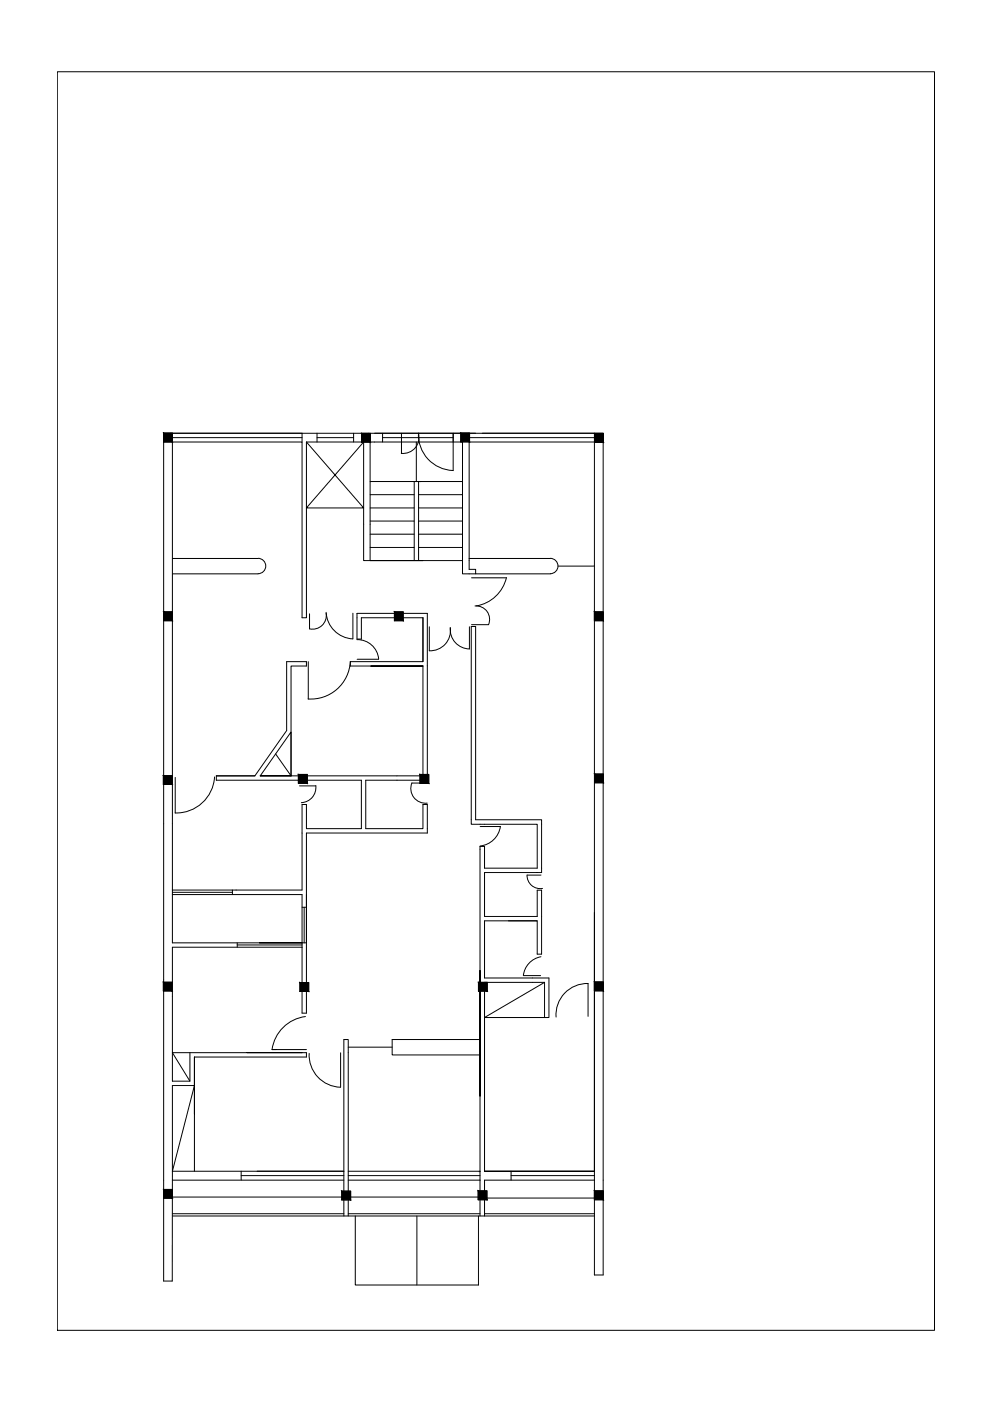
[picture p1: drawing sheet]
<svg xmlns="http://www.w3.org/2000/svg" width="297mm" height="420mm" viewBox="0 0 297 420" stroke-linecap="round" stroke-linejoin="round" font-family="sans-serif">
<!-- layer: 0 -->
<g fill="none" stroke="#000" stroke-width=".3">
<path d="M17.2 21.5h262.9v377.5h-262.9zM49.1 129.9h2.6v2.7h-2.6zM49.1 129.9l2.6 2.7M51 129.9h39.5v2.7M51.7 132.6v150.2h38.8h-12.7M51.7 132.6h38.8v52.7h1.3v-52.7M51.7 129.9v2.7M51.7 131.2h38.8M91.8 132.6l17.2 19.7h-17.2l17.2-19.7M91.8 132.6h17.2M95 131.2h11M95 129.9v2.7"/>
<path d="M106 129.9v2.7M108.4 130h2.6v2.6h-2.6zM108.4 130l2.6 2.6M109 132.6v35.5h29.6M112.3 129.9h30.3M114.7 131.2h21.1M114.7 129.9v2.7M120.3 129.9v6.1M124.8 132.6v11.8M125.4 129.9a4.8 4.8 0 0 1-5.1 6.1M125.4 129.9a10.7 10.7 0 0 0 10.4 11.2M135.8 129.9v11.3"/>
<path d="M138.1 129.9h2.6v2.6h-2.6zM138.1 129.9l2.6 2.6M140.6 129.9v40.8h2v1.4h22.4M140.6 132.6h37.6M140.6 131.2h37.6M144.6 129.9h36.2M178.2 129.9v252.5h2.6v-252.5M178.2 130.1h2.7v2.6h-2.7zM178.2 130.1l2.7 2.6M180.8 129.9h-131.7v254.3h2.5l.1-32.9M110.9 144.4h13.2M110.9 148.4h13.2"/>
<path d="M110.9 152.3h13.2M110.9 156.3h13.2M124.1 144.4h1.4v23.7M124.1 144.4v23.7M125.5 148.4h13.1M125.5 152.3h13.1M125.5 156.3h13.1M126.1 144.4h-.6h13.1M51.7 172.1h25.7M51.7 167.5h25.7M77.4 167.4a2.31 2.31 0 0 1 2.3 2.3 2.31 2.31 0 0 1-2.3 2.4M110.9 160.2h13.2"/>
<path d="M110.9 164.2h13.2M125.5 160.2h13.1M125.5 164.2h13.1M126.8 168.1h-15.9v-35.5h27.7v35.5M138.6 168.1v4h4M140.6 167.5l24.3-.1a2.31 2.31 0 0 1 2.3 2.3 2.31 2.31 0 0 1-2.3 2.4M141.3 173.3l10.5-.1a11.2 11.2 0 0 1-9.1 8.5M167.3 169.8h10.9M49.1 183.5h2.6v2.7h-2.6zM49.1 183.5l2.6 2.7M92.4 198.4v11.2M97.7 183.6a8.4 8.4 0 0 0 8 8"/>
<path d="M97.8 183.9a4.1 4.1 0 0 1-5 4.7v-4.5M105 198.4a11.8 11.8 0 0 1-12.7 11.2M105 198.4v1.3h21.8h-15.6M105.8 183.9v7.7M107 191.8a6.4 6.4 0 0 1 6.5 5.9M107 197.7h6.5M118.2 183.5h2.6v2.7h-2.6zM118.2 183.5l2.6 2.7M126.8 185.3v13.1h-21.8M126.8 199.7v33h-48.8h9.2M126.8 185.3h-18.5v6.4h-1.3v-7.7h21.1v50h-18.5v14.5h17.2v-7.2h1.3v8.5h-36.3v54h-1.3v-35.5h-38.8M126.8 185.3v13.1"/>
<path d="M128.7 188v7.2M140.7 188v6.6a5.9 5.9 0 0 1-5.7-6.4 6.1 6.1 0 0 1-6.3 7M141.3 187.3h5.2M142.4 181.7a4 4 0 0 1 4 5.6M178.2 183.5h2.6v2.7h-2.6zM178.2 183.5l2.6 2.7M49 232.6h2.6v2.7h-2.6zM49 232.6l2.6 2.7M52.5 233.1v10.7M64.3 233a11.5 11.5 0 0 1-11.8 10.8M78 232.7l9.2-13.2v13.2M82.6 226.1l4.6 6.6"/>
<path d="M87.2 232.7v-33h4.6v-1.3h-5.9v20.7l-9.5 13.6h-11.6v1.3h43.5v14.5h-16.5v-7.2h-1.3v25.6h-38.8M89.4 232.3h2.7v2.6h-2.7zM89.4 232.3l2.7 2.6M89.8 235.7h4.9M90.5 234v.9M91.8 232.7v2.2M94.7 235.6a4.6 4.6 0 0 1-4.4 5.1M123.5 234.8a4.4 4.4 0 0 0 4.6 6.1M123.5 234.8h4.6M125.9 232.3h2.6v2.6h-2.6zM125.9 232.3l2.6 2.6M178.2 232.1h2.6v2.7h-2.6z"/>
<path d="M178.3 232.1l2.7 2.6M143.9 247.9h6.1a6.9 6.9 0 0 1-6.1 5.8M51.7 267.6h18M69.7 266.9v1.4M90.5 272.1h1.3M91.2 272.1v10.7M152.4 276.2h8.6v9.9h1.3v-19.1h-1.3v7.8h-15.8v-13.1h17.1v-15.9h-19.7v-57.9h-1.3v59.3h19.7v13.2h-15.8v-6.6h-1.3v37.2M158 262.4a4 4 0 0 0 4.6 4M158 262.4h4.2M161 276.2h-15.8v17.1h19.3v11.9h-19.3l18-10.6M49 294.6h2.6v2.6h-2.6zM49 294.6l2.6 2.6"/>
<path d="M71.1 282.8v1.3M71.1 283.4h19.4M89.9 294.7h2.6v2.6h-2.6zM89.9 294.7l2.6 2.6M90.5 284.1h-38.8v40.1h5.2v-8.5M90.5 282.8h1.3M143.4 294.6h2.6v2.6h-2.6zM143.4 294.6l2.6 2.6M156.9 292.6h5.1M162.1 286.9a6.5 6.5 0 0 0-5.2 5.7M163.2 294.6h-18v56.7M163.2 294.6v10.6"/>
<path d="M178.2 294.5h2.6v2.7h-2.6zM178.2 294.5l2.6 2.7M74.1 315.7h16.4h-38.8l5.2 8.5M82.7 314.8h-1.1h10.2M90.5 315.7h1.3v1.3h-33.5M91.6 304.9a11.6 11.6 0 0 0-10.1 9.8M102.1 315.7l-.1 10.4a9.7 9.7 0 0 1-9.3-10.2M104.4 314h13.1M143.9 311.8h-26.4v4.6h26.4M176.3 304.8v-9.8a9.4 9.4 0 0 0-9.6 10M51.7 325.6h6.6l-6.6 25.7zM58.3 334.2v-17.2v34.3"/>
<path d="M143.9 328.7v-37.7v60.3M49.1 359h94.8M49.1 356.7h2.6v2.6h-2.6zM49.1 356.7l2.6 2.6M51.7 351.3h51.4M51.7 353.9h51.4M72.3 352.6h30.8M72.3 351.3v2.6M102.4 357.2h2.7v2.6h-2.7zM102.4 357.2l2.7 2.6M104.4 351.3h39.5M104.4 353.9h39.5"/>
<path d="M104.4 352.6h39.5M143.3 357.1h2.7v2.7h-2.7zM143.3 357.1l2.7 2.7M143.6 351.4h.3M143.9 351.3v13.4M145.2 351.3h33h-33M145.2 359.3h35.6M153.2 351.3v2.6M153.2 352.6h25M178.2 357.1h2.6v2.7h-2.6zM178.2 353.9h-33v10.8M178.2 357.1l2.6 2.7"/>
<path d="M51.7 364.7h126.5M51.7 364h51.4M103.1 364.7v-52.9h1.3v52.9M104.4 364h39.5M106.5 364.7v20.7h36.9v-20.7M125 364.7v20.7M145.2 364h33"/>
</g>
<g fill="#000" stroke="#000" stroke-width=".3">
<path d="M49.1 129.9l2.6 2.7v-2.7zM49.1 129.9l2.6 2.7h-2.6z"/>
<path d="M108.4 130l2.6 2.6v-2.6zM108.4 130l2.6 2.6h-2.6z"/>
<path d="M138.1 129.9l2.6 2.6v-2.6zM138.1 129.9l2.6 2.6h-2.6z"/>
<path d="M178.2 130.1l2.7 2.6v-2.6zM178.2 130.1l2.7 2.6h-2.7z"/>
<path d="M49.1 183.5l2.6 2.7v-2.7zM49.1 183.5l2.6 2.7h-2.6z"/>
<path d="M118.2 183.5l2.6 2.7v-2.7zM118.2 183.5l2.6 2.7h-2.6z"/>
<path d="M178.2 183.5l2.6 2.7v-2.7zM178.2 183.5l2.6 2.7h-2.6z"/>
<path d="M49 232.6l2.6 2.7v-2.7zM49 232.6l2.6 2.7h-2.6z"/>
<path d="M89.4 232.3l2.7 2.6v-2.6zM89.4 232.3l2.7 2.6h-2.7z"/>
<path d="M125.9 232.3l2.6 2.6v-2.6zM125.9 232.3l2.6 2.6h-2.6z"/>
<path d="M178.2 232.1l2.6 2.7v-2.7zM178.2 232.1l2.6 2.7h-2.6z"/>
<path d="M49 294.6l2.6 2.6v-2.6zM49 294.6l2.6 2.6h-2.6z"/>
<path d="M89.9 294.7l2.6 2.6v-2.6zM89.9 294.7l2.6 2.6h-2.6z"/>
<path d="M143.4 294.6l2.6 2.6v-2.6zM143.4 294.6l2.6 2.6h-2.6z"/>
<path d="M178.2 294.5l2.6 2.7v-2.7zM178.2 294.5l2.6 2.7h-2.6z"/>
<path d="M49.1 356.7l2.6 2.6v-2.6zM49.1 356.7l2.6 2.6h-2.6z"/>
<path d="M102.4 357.2l2.7 2.6v-2.6zM102.4 357.2l2.7 2.6h-2.7z"/>
<path d="M143.3 357.1l2.7 2.7v-2.7zM143.3 357.1l2.7 2.7h-2.7z"/>
<path d="M178.2 357.1l2.6 2.7v-2.7zM178.2 357.1l2.6 2.7h-2.6z"/>
</g>
</svg>
